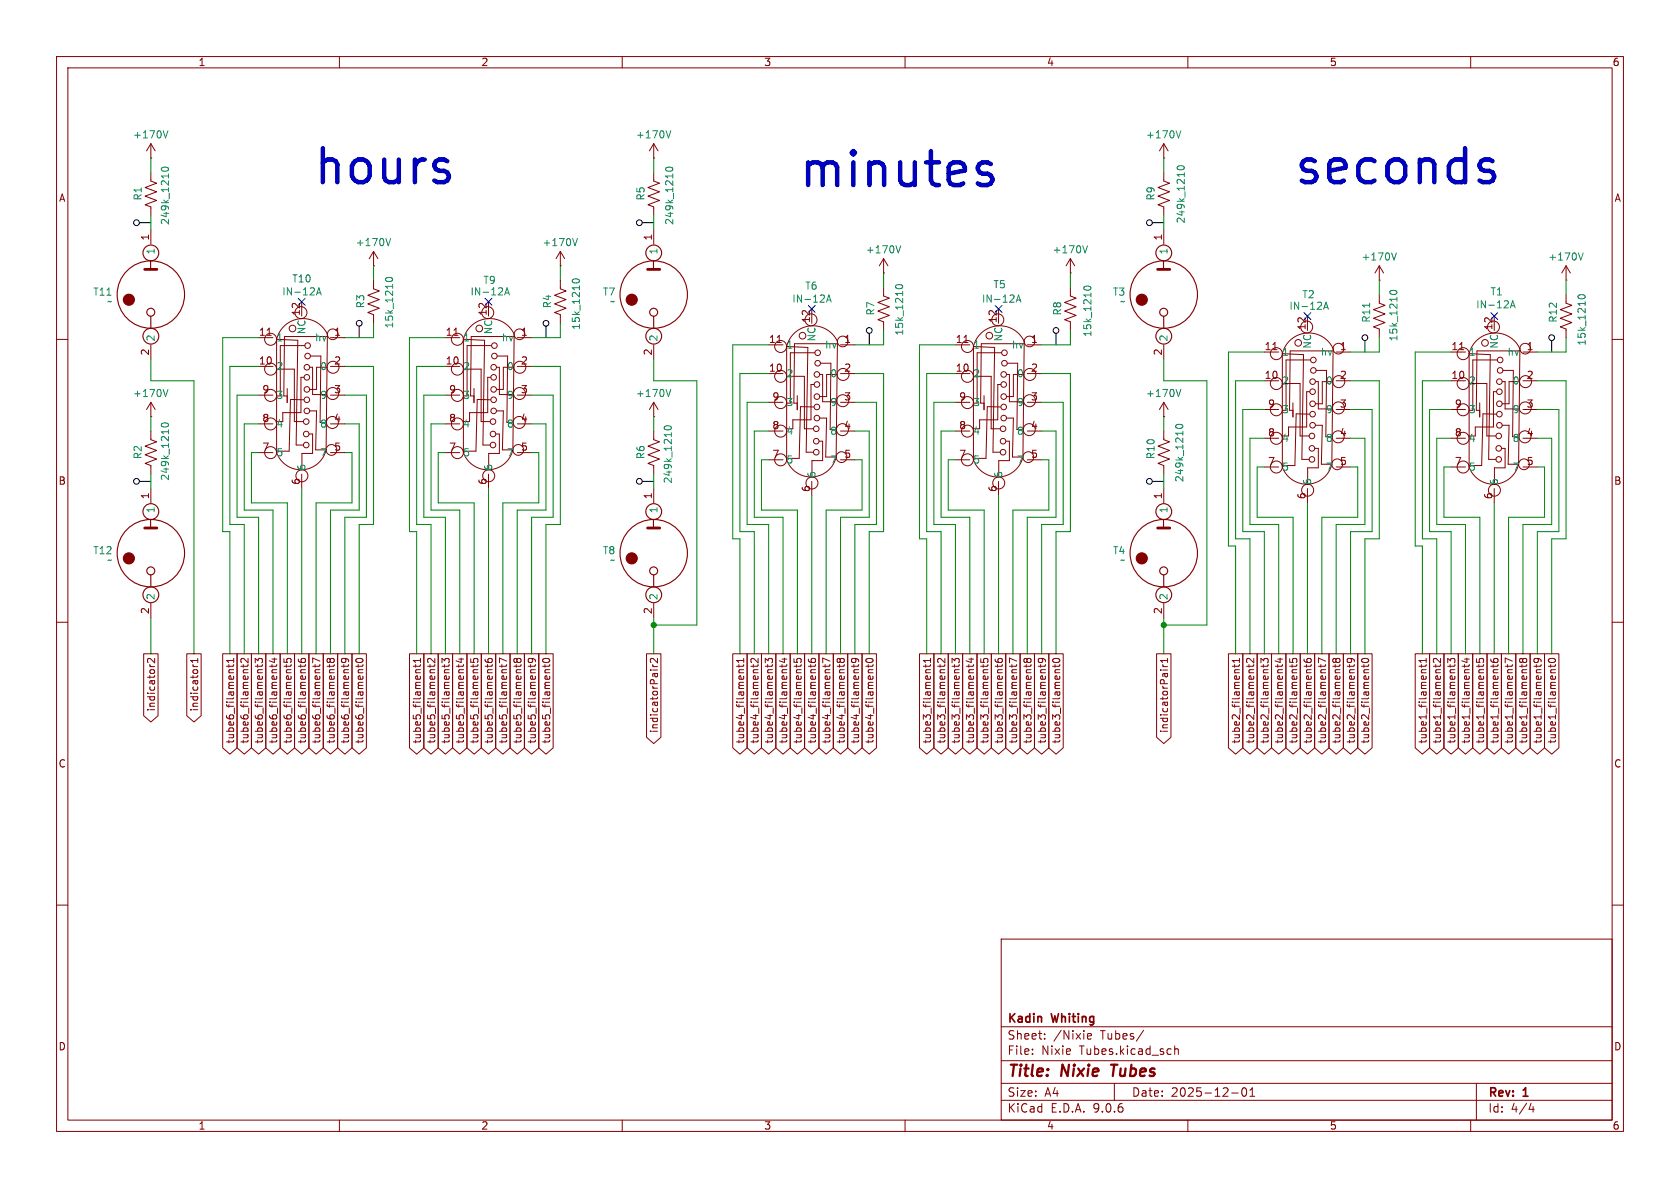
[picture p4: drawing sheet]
<svg xmlns="http://www.w3.org/2000/svg" width="297mm" height="210mm" viewBox="0 0 297 210" stroke-linecap="round" stroke-linejoin="round" font-family="sans-serif">
<defs><g id="words">
<g font-size="8.4" fill="#0000c2">
<text x="55" y="33.7">hours</text>
<text x="140.8" y="34.2">minutes</text>
<text x="228.4" y="33.7">seconds</text>
</g>
<g font-size="2.8" fill="#840000">
<text x="178" y="190.9">Title:</text>
<text x="187.7" y="190.9">Nixie</text>
<text x="197.3" y="190.9">Tubes</text>
</g>
<g font-size="2.1" fill="#840000">
<text x="178" y="184">Sheet:</text>
<text x="178" y="181.2">Kadin</text>
<text x="186" y="181.2">Whiting</text>
<text x="186.2" y="184">/Nixie</text>
<text x="194.6" y="184">Tubes/</text>
<text x="178" y="186.7">File:</text>
<text x="184.1" y="186.7">Nixie</text>
<text x="190.9" y="186.7">Tubes.kicad_sch</text>
<text x="178" y="196.9">KiCad</text>
<text x="178" y="194.1">Size:</text>
<text x="184.7" y="194.1">A4</text>
<text x="185.7" y="196.9">E.D.A.</text>
<text x="193.3" y="196.9">9.0.6</text>
<text x="200" y="194.1">Date:</text>
<text x="207" y="194.1">2025-12-01</text>
<text x="263" y="194.3">Rev:</text>
<text x="263" y="196.9">Id:</text>
<text x="267.1" y="196.9">4/4</text>
<text x="269.4" y="194.3">1</text>
</g>
<g font-size="1.8" fill="#840000">
<text x="35" y="11.9">1</text>
<text x="85" y="11.9">2</text>
<text x="135" y="11.9">3</text>
<text x="185" y="11.9">4</text>
<text x="235" y="11.9">5</text>
<text x="285" y="11.9">6</text>
<text x="10.3" y="35.9">A</text>
<text x="285.3" y="35.9">A</text>
<text x="26.4" y="42.6" transform="rotate(-90 26.4 42.6)">1</text>
<text x="115.3" y="42.6" transform="rotate(-90 115.3 42.6)">1</text>
<text x="205.5" y="42.6" transform="rotate(-90 205.5 42.6)">1</text>
<text x="45.7" y="59.4">11</text>
<text x="53.1" y="55.9" transform="rotate(-90 53.1 55.9)">12</text>
<text x="59" y="59.4">1</text>
<text x="78.7" y="59.4">11</text>
<text x="86.1" y="55.9" transform="rotate(-90 86.1 55.9)">12</text>
<text x="92" y="59.4">1</text>
<text x="143.3" y="57.2" transform="rotate(-90 143.3 57.2)">12</text>
<text x="176.3" y="57.2" transform="rotate(-90 176.3 57.2)">12</text>
<text x="230.9" y="58.5" transform="rotate(-90 230.9 58.5)">12</text>
<text x="263.9" y="58.5" transform="rotate(-90 263.9 58.5)">12</text>
<text x="26.4" y="62.9" transform="rotate(-90 26.4 62.9)">2</text>
<text x="45.7" y="64.5">10</text>
<text x="59" y="64.5">2</text>
<text x="78.7" y="64.5">10</text>
<text x="92" y="64.5">2</text>
<text x="115.3" y="62.9" transform="rotate(-90 115.3 62.9)">2</text>
<text x="135.8" y="65.8">10</text>
<text x="135.8" y="60.7">11</text>
<text x="149.2" y="65.8">2</text>
<text x="149.2" y="60.7">1</text>
<text x="168.9" y="65.8">10</text>
<text x="168.9" y="60.7">11</text>
<text x="182.2" y="65.8">2</text>
<text x="182.2" y="60.7">1</text>
<text x="205.5" y="62.9" transform="rotate(-90 205.5 62.9)">2</text>
<text x="223.5" y="62">11</text>
<text x="236.8" y="62">1</text>
<text x="256.5" y="62">11</text>
<text x="269.8" y="62">1</text>
<text x="46.3" y="69.6">9</text>
<text x="59" y="69.6">3</text>
<text x="79.3" y="69.6">9</text>
<text x="92" y="69.6">3</text>
<text x="136.5" y="70.9">9</text>
<text x="149.2" y="70.9">3</text>
<text x="169.5" y="70.9">9</text>
<text x="182.2" y="70.9">3</text>
<text x="223.5" y="67.1">10</text>
<text x="236.8" y="67.1">2</text>
<text x="256.5" y="67.1">10</text>
<text x="269.8" y="67.1">2</text>
<text x="46.3" y="74.7">8</text>
<text x="59" y="74.7">4</text>
<text x="79.3" y="74.7">8</text>
<text x="92" y="74.7">4</text>
<text x="136.5" y="75.9">8</text>
<text x="149.2" y="75.9">4</text>
<text x="169.5" y="75.9">8</text>
<text x="182.2" y="75.9">4</text>
<text x="224.1" y="77.2">8</text>
<text x="224.1" y="72.1">9</text>
<text x="236.8" y="77.2">4</text>
<text x="236.8" y="72.1">3</text>
<text x="257.1" y="77.2">8</text>
<text x="257.1" y="72.1">9</text>
<text x="269.8" y="77.2">4</text>
<text x="269.8" y="72.1">3</text>
<text x="46.3" y="79.8">7</text>
<text x="59" y="79.8">5</text>
<text x="79.3" y="79.8">7</text>
<text x="92" y="79.8">5</text>
<text x="136.5" y="81">7</text>
<text x="149.2" y="81">5</text>
<text x="169.5" y="81">7</text>
<text x="182.2" y="81">5</text>
<text x="224.1" y="82.3">7</text>
<text x="236.8" y="82.3">5</text>
<text x="257.1" y="82.3">7</text>
<text x="269.8" y="82.3">5</text>
<text x="10.3" y="85.9">B</text>
<text x="26.4" y="88.3" transform="rotate(-90 26.4 88.3)">1</text>
<text x="53.1" y="85.8" transform="rotate(-90 53.1 85.8)">6</text>
<text x="86.1" y="85.8" transform="rotate(-90 86.1 85.8)">6</text>
<text x="115.3" y="88.3" transform="rotate(-90 115.3 88.3)">1</text>
<text x="143.3" y="87.1" transform="rotate(-90 143.3 87.1)">6</text>
<text x="176.3" y="87.1" transform="rotate(-90 176.3 87.1)">6</text>
<text x="205.5" y="88.3" transform="rotate(-90 205.5 88.3)">1</text>
<text x="230.9" y="88.3" transform="rotate(-90 230.9 88.3)">6</text>
<text x="263.9" y="88.3" transform="rotate(-90 263.9 88.3)">6</text>
<text x="285.3" y="85.9">B</text>
<text x="26.4" y="108.7" transform="rotate(-90 26.4 108.7)">2</text>
<text x="115.3" y="108.7" transform="rotate(-90 115.3 108.7)">2</text>
<text x="205.5" y="108.7" transform="rotate(-90 205.5 108.7)">2</text>
<text x="27.6" y="125.9" transform="rotate(-90 27.6 125.9)">indicator2</text>
<text x="35.2" y="125.9" transform="rotate(-90 35.2 125.9)">indicator1</text>
<text x="41.6" y="131.5" transform="rotate(-90 41.6 131.5)">tube6_filament1</text>
<text x="44.1" y="131.5" transform="rotate(-90 44.1 131.5)">tube6_filament2</text>
<text x="46.7" y="131.5" transform="rotate(-90 46.7 131.5)">tube6_filament3</text>
<text x="49.2" y="131.5" transform="rotate(-90 49.2 131.5)">tube6_filament4</text>
<text x="51.8" y="131.5" transform="rotate(-90 51.8 131.5)">tube6_filament5</text>
<text x="54.3" y="131.5" transform="rotate(-90 54.3 131.5)">tube6_filament6</text>
<text x="56.8" y="131.5" transform="rotate(-90 56.8 131.5)">tube6_filament7</text>
<text x="59.4" y="131.5" transform="rotate(-90 59.4 131.5)">tube6_filament8</text>
<text x="61.9" y="131.5" transform="rotate(-90 61.9 131.5)">tube6_filament9</text>
<text x="64.5" y="131.5" transform="rotate(-90 64.5 131.5)">tube6_filament0</text>
<text x="74.6" y="131.5" transform="rotate(-90 74.6 131.5)">tube5_filament1</text>
<text x="77.2" y="131.5" transform="rotate(-90 77.2 131.5)">tube5_filament2</text>
<text x="79.7" y="131.5" transform="rotate(-90 79.7 131.5)">tube5_filament3</text>
<text x="82.2" y="131.5" transform="rotate(-90 82.2 131.5)">tube5_filament4</text>
<text x="84.8" y="131.5" transform="rotate(-90 84.8 131.5)">tube5_filament5</text>
<text x="87.3" y="131.5" transform="rotate(-90 87.3 131.5)">tube5_filament6</text>
<text x="89.9" y="131.5" transform="rotate(-90 89.9 131.5)">tube5_filament7</text>
<text x="92.4" y="131.5" transform="rotate(-90 92.4 131.5)">tube5_filament8</text>
<text x="94.9" y="131.5" transform="rotate(-90 94.9 131.5)">tube5_filament9</text>
<text x="97.5" y="131.5" transform="rotate(-90 97.5 131.5)">tube5_filament0</text>
<text x="116.5" y="129.7" transform="rotate(-90 116.5 129.7)">indicatorPair2</text>
<text x="131.8" y="131.5" transform="rotate(-90 131.8 131.5)">tube4_filament1</text>
<text x="134.3" y="131.5" transform="rotate(-90 134.3 131.5)">tube4_filament2</text>
<text x="136.8" y="131.5" transform="rotate(-90 136.8 131.5)">tube4_filament3</text>
<text x="139.4" y="131.5" transform="rotate(-90 139.4 131.5)">tube4_filament4</text>
<text x="141.9" y="131.5" transform="rotate(-90 141.9 131.5)">tube4_filament5</text>
<text x="144.5" y="131.5" transform="rotate(-90 144.5 131.5)">tube4_filament6</text>
<text x="147" y="131.5" transform="rotate(-90 147 131.5)">tube4_filament7</text>
<text x="149.5" y="131.5" transform="rotate(-90 149.5 131.5)">tube4_filament8</text>
<text x="152.1" y="131.5" transform="rotate(-90 152.1 131.5)">tube4_filament9</text>
<text x="154.6" y="131.5" transform="rotate(-90 154.6 131.5)">tube4_filament0</text>
<text x="164.8" y="131.5" transform="rotate(-90 164.8 131.5)">tube3_filament1</text>
<text x="167.3" y="131.5" transform="rotate(-90 167.3 131.5)">tube3_filament2</text>
<text x="169.9" y="131.5" transform="rotate(-90 169.9 131.5)">tube3_filament3</text>
<text x="172.4" y="131.5" transform="rotate(-90 172.4 131.5)">tube3_filament4</text>
<text x="174.9" y="131.5" transform="rotate(-90 174.9 131.5)">tube3_filament5</text>
<text x="177.5" y="131.5" transform="rotate(-90 177.5 131.5)">tube3_filament6</text>
<text x="180" y="131.5" transform="rotate(-90 180 131.5)">tube3_filament7</text>
<text x="182.6" y="131.5" transform="rotate(-90 182.6 131.5)">tube3_filament8</text>
<text x="185.1" y="131.5" transform="rotate(-90 185.1 131.5)">tube3_filament9</text>
<text x="187.6" y="131.5" transform="rotate(-90 187.6 131.5)">tube3_filament0</text>
<text x="206.7" y="129.7" transform="rotate(-90 206.7 129.7)">indicatorPair1</text>
<text x="219.4" y="131.5" transform="rotate(-90 219.4 131.5)">tube2_filament1</text>
<text x="221.9" y="131.5" transform="rotate(-90 221.9 131.5)">tube2_filament2</text>
<text x="224.5" y="131.5" transform="rotate(-90 224.5 131.5)">tube2_filament3</text>
<text x="227" y="131.5" transform="rotate(-90 227 131.5)">tube2_filament4</text>
<text x="229.6" y="131.5" transform="rotate(-90 229.6 131.5)">tube2_filament5</text>
<text x="232.1" y="131.5" transform="rotate(-90 232.1 131.5)">tube2_filament6</text>
<text x="234.6" y="131.5" transform="rotate(-90 234.6 131.5)">tube2_filament7</text>
<text x="237.2" y="131.5" transform="rotate(-90 237.2 131.5)">tube2_filament8</text>
<text x="239.7" y="131.5" transform="rotate(-90 239.7 131.5)">tube2_filament9</text>
<text x="242.3" y="131.5" transform="rotate(-90 242.3 131.5)">tube2_filament0</text>
<text x="252.4" y="131.5" transform="rotate(-90 252.4 131.5)">tube1_filament1</text>
<text x="255" y="131.5" transform="rotate(-90 255 131.5)">tube1_filament2</text>
<text x="257.5" y="131.5" transform="rotate(-90 257.5 131.5)">tube1_filament3</text>
<text x="260" y="131.5" transform="rotate(-90 260 131.5)">tube1_filament4</text>
<text x="262.6" y="131.5" transform="rotate(-90 262.6 131.5)">tube1_filament5</text>
<text x="265.1" y="131.5" transform="rotate(-90 265.1 131.5)">tube1_filament6</text>
<text x="267.7" y="131.5" transform="rotate(-90 267.7 131.5)">tube1_filament7</text>
<text x="270.2" y="131.5" transform="rotate(-90 270.2 131.5)">tube1_filament8</text>
<text x="272.7" y="131.5" transform="rotate(-90 272.7 131.5)">tube1_filament9</text>
<text x="275.3" y="131.5" transform="rotate(-90 275.3 131.5)">tube1_filament0</text>
<text x="10.3" y="135.9">C</text>
<text x="285.3" y="135.9">C</text>
<text x="10.3" y="185.9">D</text>
<text x="285.3" y="185.9">D</text>
<text x="35" y="199.9">1</text>
<text x="85" y="199.9">2</text>
<text x="135" y="199.9">3</text>
<text x="185" y="199.9">4</text>
<text x="235" y="199.9">5</text>
<text x="285" y="199.9">6</text>
</g>
<g font-size="1.8" fill="#008484">
<text x="23.4" y="24.7">+170V</text>
<text x="112.3" y="24.7">+170V</text>
<text x="202.5" y="24.7">+170V</text>
<text x="25.2" y="35.6" transform="rotate(-90 25.2 35.6)">R1</text>
<text x="114.1" y="35.6" transform="rotate(-90 114.1 35.6)">R5</text>
<text x="204.3" y="35.6" transform="rotate(-90 204.3 35.6)">R9</text>
<text x="30.1" y="39.9" transform="rotate(-90 30.1 39.9)">249k_1210</text>
<text x="119.2" y="39.9" transform="rotate(-90 119.2 39.9)">249k_1210</text>
<text x="209.7" y="39.6" transform="rotate(-90 209.7 39.6)">249k_1210</text>
<text x="27.5" y="45.1" transform="rotate(-90 27.5 45.1)">1</text>
<text x="62.8" y="43.7">+170V</text>
<text x="95.8" y="43.7">+170V</text>
<text x="116.4" y="45.1" transform="rotate(-90 116.4 45.1)">1</text>
<text x="153" y="45">+170V</text>
<text x="186" y="45">+170V</text>
<text x="206.6" y="45.1" transform="rotate(-90 206.6 45.1)">1</text>
<text x="240.6" y="46.3">+170V</text>
<text x="273.6" y="46.3">+170V</text>
<text x="16.4" y="52.5">T11</text>
<text x="49.8" y="52.4">IN-12A</text>
<text x="51.6" y="50.1">T10</text>
<text x="83.1" y="52.4">IN-12A</text>
<text x="85.4" y="50.4">T9</text>
<text x="106.5" y="52.5">T7</text>
<text x="140" y="53.7">IN-12A</text>
<text x="142.2" y="51.4">T6</text>
<text x="173.5" y="53.7">IN-12A</text>
<text x="175.5" y="51.2">T5</text>
<text x="196.7" y="52.5">T3</text>
<text x="230.1" y="52.9">T2</text>
<text x="263.4" y="52.4">T1</text>
<text x="18.9" y="54.1">~</text>
<text x="54.2" y="59.2" transform="rotate(-90 54.2 59.2)">NC</text>
<text x="64.6" y="54.6" transform="rotate(-90 64.6 54.6)">R3</text>
<text x="69.7" y="58.2" transform="rotate(-90 69.7 58.2)">15k_1210</text>
<text x="87.2" y="59.2" transform="rotate(-90 87.2 59.2)">NC</text>
<text x="97.6" y="54.6" transform="rotate(-90 97.6 54.6)">R4</text>
<text x="102.7" y="58.4" transform="rotate(-90 102.7 58.4)">15k_1210</text>
<text x="107.8" y="54.1">~</text>
<text x="154.8" y="55.9" transform="rotate(-90 154.8 55.9)">R7</text>
<text x="159.9" y="59.4" transform="rotate(-90 159.9 59.4)">15k_1210</text>
<text x="187.8" y="55.9" transform="rotate(-90 187.8 55.9)">R8</text>
<text x="193.1" y="59.7" transform="rotate(-90 193.1 59.7)">15k_1210</text>
<text x="197.9" y="54.1">~</text>
<text x="227.8" y="55">IN-12A</text>
<text x="242.4" y="57.1" transform="rotate(-90 242.4 57.1)">R11</text>
<text x="260.9" y="54.7">IN-12A</text>
<text x="275.4" y="57.1" transform="rotate(-90 275.4 57.1)">R12</text>
<text x="27.5" y="60.5" transform="rotate(-90 27.5 60.5)">2</text>
<text x="48.8" y="65.6">2</text>
<text x="48.8" y="60.6">1</text>
<text x="55.6" y="60.6">hv</text>
<text x="56.5" y="65.6">0</text>
<text x="81.8" y="65.6">2</text>
<text x="81.8" y="60.6">1</text>
<text x="88.6" y="60.6">hv</text>
<text x="89.5" y="65.6">0</text>
<text x="116.4" y="60.5" transform="rotate(-90 116.4 60.5)">2</text>
<text x="138.9" y="61.8">1</text>
<text x="144.4" y="60.5" transform="rotate(-90 144.4 60.5)">NC</text>
<text x="145.8" y="61.8">hv</text>
<text x="172" y="61.8">1</text>
<text x="177.4" y="60.5" transform="rotate(-90 177.4 60.5)">NC</text>
<text x="178.8" y="61.8">hv</text>
<text x="206.6" y="60.5" transform="rotate(-90 206.6 60.5)">2</text>
<text x="226.6" y="63.1">1</text>
<text x="232" y="61.7" transform="rotate(-90 232 61.7)">NC</text>
<text x="233.4" y="63.1">hv</text>
<text x="247.2" y="60.4" transform="rotate(-90 247.2 60.4)">15k_1210</text>
<text x="259.6" y="63.1">1</text>
<text x="265" y="61.7" transform="rotate(-90 265 61.7)">NC</text>
<text x="266.4" y="63.1">hv</text>
<text x="280.5" y="61.2" transform="rotate(-90 280.5 61.2)">15k_1210</text>
<text x="23.4" y="70.4">+170V</text>
<text x="48.8" y="70.7">3</text>
<text x="56.5" y="70.7">9</text>
<text x="81.8" y="70.7">3</text>
<text x="89.5" y="70.7">9</text>
<text x="112.3" y="70.4">+170V</text>
<text x="138.9" y="72">3</text>
<text x="138.9" y="66.9">2</text>
<text x="146.7" y="72">9</text>
<text x="146.7" y="66.9">0</text>
<text x="172" y="72">3</text>
<text x="172" y="66.9">2</text>
<text x="179.7" y="72">9</text>
<text x="179.7" y="66.9">0</text>
<text x="202.5" y="70.4">+170V</text>
<text x="226.6" y="68.2">2</text>
<text x="234.3" y="68.2">0</text>
<text x="259.6" y="68.2">2</text>
<text x="267.3" y="68.2">0</text>
<text x="48.8" y="75.8">4</text>
<text x="56.5" y="75.8">8</text>
<text x="81.8" y="75.8">4</text>
<text x="89.5" y="75.8">8</text>
<text x="138.9" y="77.1">4</text>
<text x="146.7" y="77.1">8</text>
<text x="172" y="77.1">4</text>
<text x="179.7" y="77.1">8</text>
<text x="226.6" y="73.3">3</text>
<text x="234.3" y="73.3">9</text>
<text x="259.6" y="73.3">3</text>
<text x="267.3" y="73.3">9</text>
<text x="25.2" y="81.3" transform="rotate(-90 25.2 81.3)">R2</text>
<text x="48.8" y="80.9">5</text>
<text x="54.2" y="83.3" transform="rotate(-90 54.2 83.3)">6</text>
<text x="56.5" y="80.9">7</text>
<text x="81.8" y="80.9">5</text>
<text x="87.2" y="83.3" transform="rotate(-90 87.2 83.3)">6</text>
<text x="89.5" y="80.9">7</text>
<text x="114.1" y="81.3" transform="rotate(-90 114.1 81.3)">R6</text>
<text x="138.9" y="82.1">5</text>
<text x="146.7" y="82.1">7</text>
<text x="172" y="82.1">5</text>
<text x="179.7" y="82.1">7</text>
<text x="204.3" y="81.3" transform="rotate(-90 204.3 81.3)">R10</text>
<text x="226.6" y="83.4">5</text>
<text x="226.6" y="78.3">4</text>
<text x="234.3" y="83.4">7</text>
<text x="234.3" y="78.3">8</text>
<text x="259.6" y="83.4">5</text>
<text x="259.6" y="78.3">4</text>
<text x="267.3" y="83.4">7</text>
<text x="267.3" y="78.3">8</text>
<text x="30.1" y="85.1" transform="rotate(-90 30.1 85.1)">249k_1210</text>
<text x="119" y="85.6" transform="rotate(-90 119 85.6)">249k_1210</text>
<text x="144.4" y="84.6" transform="rotate(-90 144.4 84.6)">6</text>
<text x="177.4" y="84.6" transform="rotate(-90 177.4 84.6)">6</text>
<text x="209.4" y="85.3" transform="rotate(-90 209.4 85.3)">249k_1210</text>
<text x="232" y="85.9" transform="rotate(-90 232 85.9)">6</text>
<text x="265" y="85.9" transform="rotate(-90 265 85.9)">6</text>
<text x="27.5" y="90.8" transform="rotate(-90 27.5 90.8)">1</text>
<text x="116.4" y="90.8" transform="rotate(-90 116.4 90.8)">1</text>
<text x="206.6" y="90.8" transform="rotate(-90 206.6 90.8)">1</text>
<text x="16.4" y="98.2">T12</text>
<text x="18.9" y="99.9">~</text>
<text x="106.5" y="98.2">T8</text>
<text x="107.8" y="99.9">~</text>
<text x="196.7" y="98.2">T4</text>
<text x="197.9" y="99.9">~</text>
<text x="27.5" y="106.2" transform="rotate(-90 27.5 106.2)">2</text>
<text x="116.4" y="106.2" transform="rotate(-90 116.4 106.2)">2</text>
<text x="206.6" y="106.2" transform="rotate(-90 206.6 106.2)">2</text>
</g>
</g></defs>
<g fill="none" stroke="#840000" stroke-width=".18">
<path d="M10 10h277v190h-277zM12 12h273v186h-273zM60 10v2M110 10v2M160 10v2M210 10v2M260 10v2M26.7 30.5v1.5l1 .4-2 .7 2 .8-2 .8 2 .7-2 .8 1 .4v1.5M26.7 27.9h.1M26.7 25.4v2.5M26.7 25.4l-.8 1.3M26.7 25.4l.7 1.3"/>
<path d="M115.6 27.9h.1M115.6 30.5v1.5l1 .4-2 .7 2 .8-2 .8 2 .7-2 .8 1 .4v1.5M115.6 25.4v2.5M115.6 25.4l-.8 1.3M115.6 25.4l.7 1.3M205.7 30.5v1.5l1.1 .4-2.1 .7 2.1 .8-2.1 .8 2.1 .7-2.1 .8 1 .4v1.5M205.7 27.9h.1M205.7 25.4v2.5M205.7 25.4l-.7 1.3M205.7 25.4l.8 1.3M26.7 40.6v2.6M45.7 59.7h2.6"/>
<path d="M47.2 59.3h.8M48.9 60v20a4.6 4.6 0 0 0 4.6 3 4.6 4.6 0 0 0 4.2-3.5M48.9 60l3.7 .2-.2 18.5h1.2M48.9 60a4.8 4.8 0 0 1 4.2-3.7 4.8 4.8 0 0 1 4.8 2.8l-.2 20.4M53.3 53.3v2.6M57.9 59.5h-7.6l-.1 10.5h.6M58.4 59.7h2.6M66 49.5v1.6l1.1 .3-2.1 .8 2.1 .8-2.1 .7 2.1 .8-2.1 .7 1 .4v1.6M66 47h.1M66 44.5v2.5M66 44.5l-.7 1.2M66 44.5l.8 1.2"/>
<path d="M78.7 59.7h2.6M80.3 59.3h.7M81.9 60v20a4.6 4.6 0 0 0 4.6 3 4.6 4.6 0 0 0 4.2-3.5M81.9 60l3.8 .2-.3 18.5h1.3M81.9 60a4.8 4.8 0 0 1 4.2-3.7 4.8 4.8 0 0 1 4.8 2.8l-.2 20.4M86.4 53.3v2.6M90.9 59.5h-7.6l-.1 10.5h.6M91.4 59.7h2.6M99.1 49.5v1.6l1 .3-2.1 .8 2.1 .8-2.1 .7 2.1 .8-2.1 .7 1.1 .4v1.6M99.1 47h.1M99.1 44.5v2.5M99.1 44.5l-.8 1.2"/>
<path d="M99.1 44.5l.7 1.2M115.6 40.6v2.6M143.5 54.6v2.6M156.2 48.3h.1M156.2 50.8v1.5l1 .4-2 .8 2 .7-2 .8 2 .8-2 .7 1 .4v1.5M156.2 45.7l-.8 1.3M156.2 45.7l.8 1.3M156.2 45.7v2.6M176.5 54.6v2.6M189.2 50.8v1.5l1 .4-2 .8 2 .7-2 .8 2 .8-2 .7 1 .4v1.5M189.2 48.3h.1M189.2 45.7v2.6"/>
<path d="M189.2 45.7l-.7 1.3M189.2 45.7l.8 1.3M205.7 40.6v2.6M231.1 55.9v2.5M243.8 52.1v1.5l1.1 .4-2.1 .7 2.1 .8-2.1 .8 2.1 .7-2.1 .8 1 .4v1.5M243.8 49.5h.1M243.8 47v2.5M243.8 47l-.7 1.3M243.8 47l.8 1.3M264.2 55.9v2.5M276.9 52.1v1.5l1 .4-2.1 .7 2.1 .8-2.1 .8 2.1 .7-2.1 .8 1.1 .4v1.5M276.9 49.5h.1"/>
<path d="M276.9 47v2.5M276.9 47l-.8 1.3M276.9 47l.7 1.3M10 60h2M26.7 73.7h.1M26.7 76.2v1.5l1 .4-2 .8 2 .7-2 .8 2 .8-2 .7 1 .4v1.5M26.7 61v2.5M26.7 71.1v2.6M26.7 71.1l-.8 1.3M26.7 71.1l.7 1.3M45.7 74.9h2.6M45.7 69.9h2.6"/>
<path d="M45.7 64.8h2.6M48.9 65.3h3.1v9.2h1.6M50.8 68.7v2.5M53.7 70.7l-2.4-.1-.2 9.2h-2.2M53.8 66.7h-.6v6.2h-3.2v1.6M53.9 61.1h-4.3v8.9M54.6 76.7h.7v3.5h-1.9v2.8M54.7 64.9h.6v4.8h2.5M54.7 72.6h1.3l-.2 6.9h1.9M54.9 62.9h1.8l-.1 11.8M56 64.9v3.9h-1.3M58.4 74.9h2.6"/>
<path d="M58.4 69.9h2.6M58.4 64.8h2.6M78.7 74.9h2.6M78.7 69.9h2.6M78.7 64.8h2.6M81.9 65.3h3.2v9.2h1.6M83.8 68.7v2.5M86.7 70.7l-2.3-.1-.3 9.2h-2.2M86.8 66.7h-.6v6.2h-3.2v1.6M86.9 61.1h-4.3v8.9M87.6 76.7h.7v3.5h-1.9v2.8M87.8 72.6h1.2l-.2 6.9h1.9"/>
<path d="M87.8 64.9h.5v4.8h2.5M87.9 62.9h1.8l-.1 11.8M89 64.9v3.9h-1.2M91.4 74.9h2.6M91.4 69.9h2.6M91.4 64.8h2.6M115.6 73.7h.1M115.6 76.2v1.5l1 .4-2 .8 2 .7-2 .8 2 .8-2 .7 1 .4v1.5M115.6 61v2.5M115.6 71.1v2.6M115.6 71.1l-.8 1.3M115.6 71.1l.7 1.3"/>
<path d="M135.9 76.2h2.5M135.9 71.1h2.5M135.9 66h2.5M135.9 61h2.5M137.4 60.5h.7M139.1 61.2v20.1a4.6 4.6 0 0 0 4.5 3 4.6 4.6 0 0 0 4.2-3.5M139.1 61.2l3.7 .2-.3 18.5h1.3M139.1 66.5h3.1v9.3h1.6M139.1 61.2a4.8 4.8 0 0 1 4.1-3.6 4.8 4.8 0 0 1 4.8 2.8l-.2 20.4M140.9 69.9v2.5M143.8 71.9h-2.3l-.2 9.1h-2.2M143.9 68h-.5v6.2h-3.2v1.6"/>
<path d="M144.1 62.4h-4.4v8.9M144.8 78h.6v3.4h-1.9v2.9M144.9 73.9h1.2l-.1 6.9h1.8M144.9 66.2h.5v4.8h2.5M145 64.2h1.9l-.1 11.7M146.1 66.2v3.9h-1.2M148 60.8h-7.5l-.2 10.5h.6M148.6 76.2h2.5M148.6 71.1h2.5M148.6 66h2.5M148.6 61h2.5M168.9 76.2h2.5"/>
<path d="M168.9 71.1h2.5M168.9 66h2.5M168.9 61h2.5M170.4 60.5h.7M172.1 61.2v20.1a4.6 4.6 0 0 0 4.5 3 4.6 4.6 0 0 0 4.2-3.5M172.1 61.2l3.7 .2-.3 18.5h1.3M172.1 66.5h3.1v9.3h1.6M172.1 61.2a4.8 4.8 0 0 1 4.2-3.6 4.8 4.8 0 0 1 4.8 2.8l-.3 20.4M174 69.9v2.5M176.9 71.9h-2.4l-.2 9.1h-2.2M176.9 68h-.5v6.2h-3.2v1.6M177.1 62.4h-4.4v8.9"/>
<path d="M177.8 78h.7v3.4h-1.9v2.9M177.9 66.2h.6v4.8h2.4M177.9 73.9h1.3l-.2 6.9h1.8M178.1 64.2h1.8l-.1 11.7M179.2 66.2v3.9h-1.3M181.1 60.8h-7.6l-.1 10.5h.6M181.6 76.2h2.5M181.6 71.1h2.5M181.6 66h2.5M181.6 61h2.5M205.7 76.2v1.5l1.1 .4-2.1 .8 2.1 .7-2.1 .8 2.1 .8-2.1 .7 1 .4v1.5M205.7 73.7h.1"/>
<path d="M205.7 61v2.5M205.7 71.1v2.6M205.7 71.1l-.7 1.3M205.7 71.1l.8 1.3M223.5 77.5h2.6M223.5 72.4h2.6M223.5 67.3h2.6M223.5 62.2h2.6M225 61.8h.8M226.7 62.5v20.1a4.6 4.6 0 0 0 4.6 3 4.6 4.6 0 0 0 4.2-3.5M226.7 62.5l3.7 .2-.2 18.5h1.2M226.7 67.8h3.1v9.3h1.6"/>
<path d="M226.7 62.5a4.8 4.8 0 0 1 4.2-3.6 4.8 4.8 0 0 1 4.8 2.7l-.2 20.5M228.6 71.2v2.5M231.5 73.2h-2.4l-.2 9.1h-2.2M231.6 69.2h-.6v6.3h-3.2v1.6M231.7 63.6h-4.3v8.9M232.4 79.3h.7v3.4h-1.9v2.9M232.5 75.2h1.3l-.2 6.9h1.9M232.5 67.5h.6v4.8h2.5M232.7 65.5h1.8l-.1 11.7M233.8 67.5v3.9h-1.3M235.7 62h-7.6l-.1 10.5h.6M236.2 77.5h2.6"/>
<path d="M236.2 72.4h2.6M236.2 67.3h2.6M236.2 62.2h2.6M256.5 77.5h2.6M256.5 72.4h2.6M256.5 67.3h2.6M256.5 62.2h2.6M258.1 61.8h.7M259.7 67.8h3.2v9.3h1.6M261.6 71.2v2.5M264.5 73.2h-2.3l-.3 9.1h-2.2M264.6 69.2h-.6v6.3h-3.2v1.6"/>
<path d="M264.7 63.6h-4.3v8.9M265.4 79.3h.7v3.4h-1.9v2.9M265.6 67.5h.5v4.8h2.5M265.6 75.2h1.2l-.2 6.9h1.9M265.7 65.5h1.8l-.1 11.7M266.8 67.5v3.9h-1.2M268.7 61.6a4.8 4.8 0 0 0-4.8-2.7 4.8 4.8 0 0 0-4.2 3.6M268.7 62h-7.6l-.1 10.5h.6M268.7 61.6l-.2 20.5M269.2 77.5h2.6M269.2 72.4h2.6M269.2 67.3h2.6"/>
<path d="M269.2 62.2h2.6M285 60h2M26.7 86.4v2.5M45.7 80h2.6M53.3 83.8v2.6M58.4 80h2.6M78.7 80h2.6M86.4 83.8v2.6M91.4 80h2.6M115.6 86.4v2.5M135.9 81.3h2.5M143.5 85.1v2.5"/>
<path d="M148.6 81.3h2.5M168.9 81.3h2.5M176.5 85.1v2.5M181.6 81.3h2.5M205.7 86.4v2.5M223.5 82.6h2.6M231.1 86.4v2.5M236.2 82.6h2.6M256.5 82.6h2.6M264.2 86.4v2.5M264.5 81.2h-1.3l.3-18.5-3.8-.2v20.1a4.6 4.6 0 0 0 4.6 3 4.6 4.6 0 0 0 4.2-3.5M269.2 82.6h2.6"/>
<path d="M10 110h2M25.4 115.6h2.5v10.9l-1.2 1.1-1.3-1.1zM26.5 117.5l.1 .2M26.7 106.7v2.5M27.3 116.4v.8l-.9-.8-.3 .2 .1 .5M33 115.6h2.6v10.9l-1.3 1.1-1.3-1.1zM34.1 117.8h.9M34.1 117.5l.3 .3M35 116.8h-1.3l.4 .3M35 116.4v.7M39.4 115.6h2.5v16.6l-1.3 1.1-1.2-1.1zM40.5 117.5v.5"/>
<path d="M41.3 118.4h-.7l-.1 .3M41.3 117.5l-.2 .3h-1.1M41.3 116.8h-1.3l.4 .3M41.3 116.4v.7M41.9 115.6h2.6v16.6l-1.3 1.1-1.3-1.1zM43 117.5v.5M43.9 118.4h-.8M43.9 117.5l-.2 .3h-1.1M43.9 116.4v.8l-1-.8-.3 .2 .1 .5M44.4 115.6h2.6v16.6l-1.3 1.1-1.3-1.1zM45.1 117.2v-.8l.5 .4 .1-.4h.6l.1 .2-.1 .6M45.5 117.5v.5"/>
<path d="M46.4 118.4h-.8M46.4 117.5l-.2 .3h-1.1M47 115.6h2.5v16.6l-1.2 1.1-1.3-1.1zM48.1 116.5h.8M48.1 117.5v.5M48.5 116.3v.8l-.9-.3M48.9 118.4h-.8M48.9 117.5l-.2 .3h-1M49.5 115.6h2.6v16.6l-1.3 1.1-1.3-1.1zM50.2 116.4v.7h.6l-.1-.2v-.4l.2-.1h.4l.2 .2-.2 .5M50.6 117.5v.5M51.5 118.4h-.8"/>
<path d="M51.5 117.5l-.2 .3h-1.1M52.1 115.6h2.5v16.6l-1.3 1.1-1.2-1.1zM52.7 116.5l.1 .4a.86 .86 0 0 0 1.2 0l-.1-.5h-.4l-.3 .2v.3l.3 .2M53.2 117.5v.5M54 118.4h-.8M54 117.5l-.2 .3h-1.1M54.6 115.6h2.6v16.6l-1.3 1.1-1.3-1.1zM55.7 117.5v.5M56.6 118.4h-.8M56.6 117.5l-.2 .3h-1.1M56.6 116.9l-1.3-.6v.9M57.1 115.6h2.6v16.6l-1.3 1.1-1.3-1.1z"/>
<path d="M58.2 117.5v.5M58.4 116.6l-.3-.2-.3 .2 .1 .4 .2 .1 .3-.2M58.4 116.6l.2-.2h.2l.3 .2-.1 .4-.2 .1h-.3l-.1-.2M58.4 116.6v.3M59.1 118.4h-.8M59.1 117.5l-.2 .3h-1.1M59.7 115.6h2.5v16.6l-1.2 1.1-1.3-1.1zM60.8 117.5v.5M60.9 116.4l.2 .2v.3l-.2 .2-.5-.1v-.4l.1-.2a.84 .84 0 0 1 1.1 .4v.2M61.6 118.4h-.8M61.6 117.5l-.2 .3h-1M62.2 115.6h2.6v16.6l-1.3 1.1-1.3-1.1z"/>
<path d="M63 116.6a.75 .75 0 0 1 1.2 .2 .72 .72 0 0 1-1.3-.1zM63.3 117.5v.5M64.2 118.4h-.8M64.2 117.5l-.2 .3h-1.1M72.4 115.6h2.5v16.6l-1.2 1.1-1.3-1.1zM73.5 117.5v.5M74.3 118.4h-.6l-.2 .3M74.3 117.5l-.2 .3h-1M74.3 116.8h-1.2l.3 .3M74.3 116.4v.7M74.9 115.6h2.6v16.6l-1.3 1.1-1.3-1.1zM76 117.5v.5"/>
<path d="M76.9 118.4h-.8M76.9 117.5l-.2 .3h-1.1M76.9 116.4v.8l-.9-.8-.4 .2 .1 .5M77.5 115.6h2.5v16.6l-1.3 1.1-1.2-1.1zM78.1 117.2v-.8l.5 .4 .1-.4h.6l.1 .2-.1 .6M78.6 117.5v.5M79.4 118.4h-.8M79.4 117.5l-.2 .3h-1.1M80 115.6h2.6v16.6l-1.3 1.1-1.3-1.1zM81.1 116.5h.9M81.1 117.5v.5M81.5 116.3v.8l-.9-.3"/>
<path d="M82 117.5l-.2 .3h-1.1M82 118.4h-.8M82.5 115.6h2.6v16.6l-1.3 1.1-1.3-1.1zM83.2 116.4v.7h.6l-.1-.2 .1-.4 .1-.1h.5l.1 .2-.1 .5M83.6 117.5v.5M84.5 118.4h-.8M84.5 117.5l-.2 .3h-1.1M85.1 115.6h2.5v16.6l-1.2 1.1-1.3-1.1zM85.8 116.5v.4a.86 .86 0 0 0 1.2 0l-.1-.5h-.4l-.3 .2 .1 .4 .2 .1M86.2 117.5v.5M87 118.4h-.8M87 117.5l-.2 .3h-1"/>
<path d="M87.6 115.6h2.6v16.6l-1.3 1.1-1.3-1.1zM88.7 117.5v.5M89.6 118.4h-.8M89.6 117.5l-.2 .3h-1.1M89.6 116.9l-1.3-.6v.9M90.2 115.6h2.5v16.6l-1.3 1.1-1.2-1.1zM91.3 117.5v.5M91.4 116.6l-.3-.2-.3 .2 .1 .4 .2 .1 .3-.2M91.4 116.6l.2-.2h.4l.1 .2-.1 .4-.1 .1h-.4l-.1-.2M91.4 116.6v.3M92.1 118.4h-.8M92.1 117.5l-.2 .3h-1.1"/>
<path d="M92.7 115.6h2.6v16.6l-1.3 1.1-1.3-1.1zM93.8 117.5v.5M93.9 116.4l.3 .2-.1 .4-.2 .1-.5-.1v-.4l.1-.2a.84 .84 0 0 1 1.2 .4v.2M94.7 118.4h-.8M94.7 117.5l-.2 .3h-1.1M95.2 115.6h2.6v16.6l-1.3 1.1-1.3-1.1zM96 116.6a.75 .75 0 0 1 1.2 .2 .72 .72 0 0 1-1.3-.1zM96.3 117.5v.5M97.2 118.4h-.8M97.2 117.5l-.2 .3h-1.1M114.3 115.6h2.5v14.7l-1.2 1.1-1.3-1.1zM115.4 117.8h.8"/>
<path d="M115.4 117.5l.2 .3M115.6 106.7v2.5M116.2 116.4v.8l-.9-.8-.3 .2 .1 .5M129.5 115.6h2.6v16.6l-1.3 1.1-1.3-1.1zM130.6 117.5v.5M131.5 118.4h-.7l-.2 .3M131.5 117.5l-.2 .3h-1.1M131.5 116.8h-1.3l.4 .3M131.5 116.4v.7M132.1 115.6h2.5v16.6l-1.3 1.1-1.2-1.1zM133.2 117.5v.5M134 118.4h-.8"/>
<path d="M134 117.5l-.2 .3h-1M134 116.4v.8l-.9-.8-.3 .2 .1 .5M134.6 115.6h2.6v16.6l-1.3 1.1-1.3-1.1zM135.3 117.2v-.8l.5 .4 .1-.4h.5l.2 .2-.2 .6M135.7 117.5v.5M136.6 118.4h-.8M136.6 117.5l-.2 .3h-1.1M137.2 115.6h2.5v16.6l-1.3 1.1-1.2-1.1zM138.3 116.5h.8M138.3 117.5v.5M138.7 116.3v.8l-.9-.3M139.1 117.5l-.2 .3h-1.1"/>
<path d="M139.1 118.4h-.8M139.7 115.6h2.5v16.6l-1.2 1.1-1.3-1.1zM140.4 116.4v.7h.6l-.1-.2v-.4l.2-.1h.4l.1 .2-.1 .5M140.8 117.5v.5M141.6 118.4h-.7M141.6 117.5l-.1 .3h-1.1M142.2 115.6h2.6v16.6l-1.3 1.1-1.3-1.1zM142.9 116.5l.1 .4a.86 .86 0 0 0 1.2 0l-.1-.5h-.5l-.2 .2 .1 .4 .1 .1M143.3 117.5v.5M144.2 118.4h-.8M144.2 117.5l-.2 .3h-1.1M144.8 115.6h2.5v16.6l-1.3 1.1-1.2-1.1z"/>
<path d="M145.9 117.5v.5M146.7 116.9l-1.2-.6v.9M146.7 118.4h-.8M146.7 117.5l-.2 .3h-1M147.3 115.6h2.6v16.6l-1.3 1.1-1.3-1.1zM148.4 117.5v.5M148.5 116.6l-.2-.2-.3 .2 .1 .4 .1 .1 .3-.2M148.5 116.6l.3-.2h.3l.2 .2-.1 .4-.2 .1h-.3l-.2-.2M148.5 116.6v.3M149.3 118.4h-.8M149.3 117.5l-.2 .3h-1.1M149.9 115.6h2.5v16.6l-1.3 1.1-1.2-1.1z"/>
<path d="M151 117.5v.5M151.1 116.4l.2 .2v.4l-.2 .1-.5-.1-.1-.4 .2-.2a.84 .84 0 0 1 1.1 .4v.2M151.8 118.4h-.8M151.8 117.5l-.2 .3h-1.1M152.4 115.6h2.5v16.6l-1.2 1.1-1.3-1.1zM153.1 116.6a.75 .75 0 0 1 1.2 .2 .72 .72 0 0 1-1.2-.1zM153.5 117.5v.5M154.3 118.4h-.7M154.3 117.5l-.1 .3h-1.1M162.6 115.6h2.5v16.6l-1.3 1.1-1.2-1.1zM163.7 117.5v.5M164.5 118.4h-.7l-.1 .3"/>
<path d="M164.5 117.5l-.2 .3h-1.1M164.5 116.8h-1.3l.4 .3M164.5 116.4v.7M165.1 115.6h2.5v16.6l-1.2 1.1-1.3-1.1zM166.2 117.5v.5M167 118.4h-.7M167 117.5l-.1 .3h-1.1M167 116.4v.8l-.9-.8-.3 .2 .1 .5M167.6 115.6h2.6v16.6l-1.3 1.1-1.3-1.1zM168.3 117.2v-.8l.5 .4 .1-.4h.6l.1 .2-.1 .6M168.7 117.5v.5M169.6 118.4h-.8"/>
<path d="M169.6 117.5l-.2 .3h-1.1M170.2 115.6h2.5v16.6l-1.3 1.1-1.2-1.1zM171.3 116.5h.8M171.3 117.5v.5M171.7 116.3v.8l-.9-.3M172.1 117.5l-.2 .3h-1M172.1 118.4h-.8M172.7 115.6h2.6v16.6l-1.3 1.1-1.3-1.1zM173.4 116.4v.7h.6l-.1-.2v-.4l.2-.1h.4l.2 .2-.2 .5M173.8 117.5v.5M174.7 118.4h-.8M174.7 117.5l-.2 .3h-1.1"/>
<path d="M175.3 115.6h2.5v16.6l-1.3 1.1-1.2-1.1zM175.9 116.5l.1 .4a.86 .86 0 0 0 1.2 0l-.1-.5h-.4l-.3 .2 .1 .4 .2 .1M176.4 117.5v.5M177.2 118.4h-.8M177.2 117.5l-.2 .3h-1.1M177.8 115.6h2.5v16.6l-1.2 1.1-1.3-1.1zM178.9 117.5v.5M179.7 116.9l-1.2-.6v.9M179.7 118.4h-.7M179.7 117.5l-.1 .3h-1.1M180.3 115.6h2.6v16.6l-1.3 1.1-1.3-1.1zM181.4 117.5v.5"/>
<path d="M181.6 116.6l-.3-.2-.3 .2v.3l.3 .2 .3-.2M181.6 116.6l.2-.2h.2l.3 .2-.1 .4-.2 .1h-.3l-.1-.2M181.6 116.6v.3M182.3 118.4h-.8M182.3 117.5l-.2 .3h-1.1M182.9 115.6h2.5v16.6l-1.3 1.1-1.2-1.1zM184 117.5v.5M184.1 116.4l.2 .2v.4l-.2 .1-.5-.1v-.4l.1-.2a.84 .84 0 0 1 1.1 .4v.2M184.8 118.4h-.8M184.8 117.5l-.2 .3h-1M185.4 115.6h2.6v16.6l-1.3 1.1-1.3-1.1zM186.2 116.6a.75 .75 0 0 1 1.2 .2 .72 .72 0 0 1-1.3-.1z"/>
<path d="M186.5 117.5v.5M187.4 118.4h-.8M187.4 117.5l-.2 .3h-1.1M204.5 115.6h2.5v14.7l-1.3 1.1-1.2-1.1zM205.1 118.4h.2M205.6 118.4h.8M205.6 117.8h.8M205.6 117.5l.2 .3M205.7 106.7v2.5M206.4 116.8h-1.3l.4 .3M206.4 116.4v.7M217.2 115.6h2.5v16.6l-1.3 1.1-1.2-1.1z"/>
<path d="M218.3 117.5v.5M219.1 118.4h-.7l-.1 .3M219.1 117.5l-.2 .3h-1.1M219.1 116.8h-1.3l.4 .3M219.1 116.4v.7M219.7 115.6h2.6v16.6l-1.3 1.1-1.3-1.1zM220.8 117.5v.5M221.7 118.4h-.8M221.7 117.5l-.2 .3h-1.1M221.7 116.4v.8l-1-.8-.3 .2 .1 .5M222.2 115.6h2.6v16.6l-1.3 1.1-1.3-1.1zM222.9 117.2v-.8l.5 .4 .1-.4h.6l.1 .2-.1 .6"/>
<path d="M223.3 117.5v.5M224.2 118.4h-.8M224.2 117.5l-.2 .3h-1.1M224.8 115.6h2.5v16.6l-1.2 1.1-1.3-1.1zM225.9 117.5v.5M225.9 116.5h.8M226.3 116.3v.8l-.9-.3M226.7 118.4h-.8M226.7 117.5l-.2 .3h-1M227.3 115.6h2.6v16.6l-1.3 1.1-1.3-1.1zM228 116.4v.7h.6l-.1-.2v-.4l.2-.1h.4l.2 .2-.2 .5M228.4 117.5v.5"/>
<path d="M229.3 118.4h-.8M229.3 117.5l-.2 .3h-1.1M229.9 115.6h2.5v16.6l-1.3 1.1-1.2-1.1zM230.5 116.5l.1 .4a.86 .86 0 0 0 1.2 0l-.1-.5h-.4l-.3 .2 .1 .4 .2 .1M231 117.5v.5M231.8 118.4h-.8M231.8 117.5l-.2 .3h-1.1M232.4 115.6h2.6v16.6l-1.3 1.1-1.3-1.1zM233.5 117.5v.5M234.4 118.4h-.8M234.4 117.5l-.2 .3h-1.1M234.4 116.9l-1.3-.6v.9"/>
<path d="M234.9 115.6h2.6v16.6l-1.3 1.1-1.3-1.1zM236 117.5v.5M236.2 116.6l-.3-.2-.3 .2v.3l.3 .2 .3-.2M236.2 116.6l.2-.2h.2l.3 .2-.1 .4-.2 .1h-.3l-.1-.2M236.2 116.6v.3M236.9 118.4h-.8M236.9 117.5l-.2 .3h-1.1M237.5 115.6h2.5v16.6l-1.2 1.1-1.3-1.1zM238.6 117.5v.5M238.7 116.4l.2 .2v.4l-.2 .1-.5-.1v-.4l.1-.2a.84 .84 0 0 1 1.1 .4v.2M239.4 118.4h-.8M239.4 117.5l-.2 .3h-1"/>
<path d="M240 115.6h2.6v16.6l-1.3 1.1-1.3-1.1zM240.8 116.6a.75 .75 0 0 1 1.2 .2 .72 .72 0 0 1-1.3-.1zM241.1 117.5v.5M242 118.4h-.8M242 117.5l-.2 .3h-1.1M250.2 115.6h2.5v16.6l-1.2 1.1-1.3-1.1zM251.3 117.5v.5M252.1 118.4h-.6l-.2 .3M252.1 117.5l-.2 .3h-1M252.1 116.4v.7M252.1 116.8h-1.2l.3 .3M252.7 115.6h2.6v16.6l-1.3 1.1-1.3-1.1z"/>
<path d="M253.8 117.5v.5M254.7 118.4h-.8M254.7 117.5l-.2 .3h-1.1M254.7 116.4v.8l-.9-.8-.4 .2 .1 .5M255.3 115.6h2.5v16.6l-1.3 1.1-1.2-1.1zM255.9 117.2v-.8l.5 .4 .1-.4h.6l.1 .2-.1 .6M256.4 117.5v.5M257.2 118.4h-.8M257.2 117.5l-.2 .3h-1.1M257.8 115.6h2.6v16.6l-1.3 1.1-1.3-1.1zM258.9 116.5h.9M258.9 117.5v.5"/>
<path d="M259.3 116.3v.8l-.9-.3M259.8 118.4h-.8M259.8 117.5l-.2 .3h-1.1M260.3 115.6h2.6v16.6l-1.3 1.1-1.3-1.1zM261 116.4v.7h.6l-.1-.2 .1-.4 .1-.1h.5l.1 .2-.1 .5M261.4 117.5v.5M262.3 118.4h-.8M262.3 117.5l-.2 .3h-1.1M262.9 115.6h2.5v16.6l-1.2 1.1-1.3-1.1zM263.6 116.5v.4a.86 .86 0 0 0 1.2 0l-.1-.5h-.4l-.3 .2 .1 .4 .2 .1M264 117.5v.5M264.8 118.4h-.8"/>
<path d="M264.8 117.5l-.2 .3h-1M265.4 115.6h2.6v16.6l-1.3 1.1-1.3-1.1zM266.5 117.5v.5M267.4 118.4h-.8M267.4 117.5l-.2 .3h-1.1M267.4 116.9l-1.3-.6v.9M268 115.6h2.5v16.6l-1.3 1.1-1.2-1.1zM269.1 117.5v.5M269.2 116.6l-.3-.2-.3 .2v.3l.3 .2 .3-.2M269.2 116.6l.2-.2h.3l.2 .2-.1 .4-.1 .1h-.4l-.1-.2M269.2 116.6v.3M269.9 118.4h-.8"/>
<path d="M269.9 117.5l-.2 .3h-1.1M270.5 115.6h2.6v16.6l-1.3 1.1-1.3-1.1zM271.6 117.5v.5M271.7 116.4l.3 .2-.1 .4-.2 .1-.5-.1v-.4l.1-.2a.84 .84 0 0 1 1.2 .4v.2M272.5 118.4h-.8M272.5 117.5l-.2 .3h-1.1M273 115.6h2.6v16.6l-1.3 1.1-1.3-1.1zM273.8 116.6a.75 .75 0 0 1 1.2 .2 .72 .72 0 0 1-1.3-.1zM274.1 117.5v.5M275 118.4h-.8M275 117.5l-.2 .3h-1.1M285 110h2"/>
<path d="M10 160h2M177 166h108v32h-108zM285 160h2M60 198v2M110 198v2M160 198v2M177 194.5h108M177 191.5h108M177 187.5h108M177 181.5h108M182.5 186.3v.1M182.5 185.5v.1"/>
<path d="M184.7 183.6v.1M184.7 182.8v.1M192.2 183.2l.8-.1-.1-.3-.4-.1-.3 .2 .1 .7h.6M197 191.5v3M202.2 182.1l-1.3 2M207.7 184.9v1.5M207.7 185.5l.2-.1 .3 .1 .1 .9M210 198v2M217.7 193.2h1.2M219.7 192.4l.2-.1a.81 .81 0 0 1 .6 .6 .81 .81 0 0 1-.3 .8l-.2 .1a.81 .81 0 0 1-.3-1.4zM221 193.8h.8M221 192.7l.4-.4v1.5"/>
<path d="M260 198v2M261 191.5v6.5M270.7 195l-.4 1.1h.9M271 195.6v1"/>
<circle cx="47.8" cy="60" r="1.06"/>
<circle cx="51.7" cy="58.1" r=".59"/>
<circle cx="53.2" cy="55.3" r="1.06"/>
<circle cx="58.8" cy="59.1" r=".95"/>
<circle cx="80.9" cy="60" r="1.06"/>
<circle cx="84.7" cy="58.1" r=".59"/>
<circle cx="86.2" cy="55.3" r="1.06"/>
<circle cx="91.8" cy="59.1" r=".95"/>
<circle cx="141.9" cy="59.3" r=".59"/>
<circle cx="143.4" cy="56.5" r="1.06"/>
<circle cx="174.9" cy="59.3" r=".59"/>
<circle cx="176.4" cy="56.5" r="1.06"/>
<circle cx="231" cy="57.8" r="1.06"/>
<circle cx="264" cy="57.8" r="1.06"/>
<circle cx="47.8" cy="69.9" r="1.06"/>
<circle cx="47.8" cy="74.9" r="1.06"/>
<circle cx="47.8" cy="65.3" r="1.06"/>
<circle cx="54.1" cy="74.5" r=".49"/>
<circle cx="54.1" cy="78.7" r=".49"/>
<circle cx="54.1" cy="76.7" r=".49"/>
<circle cx="54.2" cy="70.7" r=".49"/>
<circle cx="54.2" cy="68.8" r=".49"/>
<circle cx="54.2" cy="64.9" r=".49"/>
<circle cx="54.2" cy="72.6" r=".49"/>
<circle cx="54.3" cy="66.7" r=".49"/>
<circle cx="54.4" cy="61.1" r=".49"/>
<circle cx="54.4" cy="62.9" r=".49"/>
<circle cx="58.6" cy="79.5" r=".95"/>
<circle cx="58.8" cy="74.7" r="1.06"/>
<circle cx="58.8" cy="69.6" r="1.06"/>
<circle cx="58.9" cy="64.9" r="1.06"/>
<circle cx="80.9" cy="69.9" r="1.06"/>
<circle cx="80.9" cy="74.9" r="1.06"/>
<circle cx="80.9" cy="65.3" r="1.06"/>
<circle cx="87.2" cy="74.5" r=".49"/>
<circle cx="87.2" cy="78.7" r=".49"/>
<circle cx="87.2" cy="76.7" r=".49"/>
<circle cx="87.3" cy="70.7" r=".49"/>
<circle cx="87.3" cy="68.8" r=".49"/>
<circle cx="87.3" cy="64.9" r=".49"/>
<circle cx="87.3" cy="72.6" r=".49"/>
<circle cx="87.3" cy="66.7" r=".49"/>
<circle cx="87.4" cy="62.9" r=".49"/>
<circle cx="87.4" cy="61.1" r=".49"/>
<circle cx="91.6" cy="79.5" r=".95"/>
<circle cx="91.8" cy="74.7" r="1.06"/>
<circle cx="91.8" cy="69.6" r="1.06"/>
<circle cx="91.9" cy="64.9" r="1.06"/>
<circle cx="138" cy="61.2" r="1.06"/>
<circle cx="138" cy="71.2" r="1.06"/>
<circle cx="138" cy="76.2" r="1.06"/>
<circle cx="138" cy="66.5" r="1.06"/>
<circle cx="144.3" cy="75.8" r=".49"/>
<circle cx="144.3" cy="79.9" r=".49"/>
<circle cx="144.3" cy="78" r=".49"/>
<circle cx="144.4" cy="71.9" r=".49"/>
<circle cx="144.4" cy="73.9" r=".49"/>
<circle cx="144.4" cy="70.1" r=".49"/>
<circle cx="144.4" cy="66.2" r=".49"/>
<circle cx="144.4" cy="68" r=".49"/>
<circle cx="144.6" cy="62.4" r=".49"/>
<circle cx="144.6" cy="64.2" r=".49"/>
<circle cx="148.9" cy="75.9" r="1.06"/>
<circle cx="149" cy="60.4" r=".95"/>
<circle cx="149" cy="70.8" r="1.06"/>
<circle cx="149" cy="66.2" r="1.06"/>
<circle cx="171" cy="61.2" r="1.06"/>
<circle cx="171" cy="71.2" r="1.06"/>
<circle cx="171" cy="76.2" r="1.06"/>
<circle cx="171" cy="66.5" r="1.06"/>
<circle cx="177.3" cy="75.8" r=".49"/>
<circle cx="177.3" cy="79.9" r=".49"/>
<circle cx="177.3" cy="78" r=".49"/>
<circle cx="177.4" cy="71.9" r=".49"/>
<circle cx="177.4" cy="73.9" r=".49"/>
<circle cx="177.4" cy="70.1" r=".49"/>
<circle cx="177.4" cy="66.2" r=".49"/>
<circle cx="177.4" cy="68" r=".49"/>
<circle cx="177.6" cy="64.2" r=".49"/>
<circle cx="177.6" cy="62.4" r=".49"/>
<circle cx="182" cy="75.9" r="1.06"/>
<circle cx="182" cy="60.4" r=".95"/>
<circle cx="182" cy="70.8" r="1.06"/>
<circle cx="182.1" cy="66.2" r="1.06"/>
<circle cx="225.6" cy="62.5" r="1.06"/>
<circle cx="225.6" cy="72.4" r="1.06"/>
<circle cx="225.6" cy="77.5" r="1.06"/>
<circle cx="225.6" cy="67.8" r="1.06"/>
<circle cx="229.5" cy="60.6" r=".59"/>
<circle cx="231.9" cy="77.1" r=".49"/>
<circle cx="231.9" cy="79.3" r=".49"/>
<circle cx="232" cy="73.2" r=".49"/>
<circle cx="232" cy="75.2" r=".49"/>
<circle cx="232" cy="67.5" r=".49"/>
<circle cx="232" cy="71.4" r=".49"/>
<circle cx="232.1" cy="69.2" r=".49"/>
<circle cx="232.2" cy="63.6" r=".49"/>
<circle cx="232.2" cy="65.5" r=".49"/>
<circle cx="236.6" cy="77.2" r="1.06"/>
<circle cx="236.6" cy="61.6" r=".95"/>
<circle cx="236.6" cy="72.1" r="1.06"/>
<circle cx="236.7" cy="67.5" r="1.06"/>
<circle cx="258.7" cy="62.5" r="1.06"/>
<circle cx="258.7" cy="72.4" r="1.06"/>
<circle cx="258.7" cy="77.5" r="1.06"/>
<circle cx="258.7" cy="67.8" r="1.06"/>
<circle cx="262.5" cy="60.6" r=".59"/>
<circle cx="265" cy="77.1" r=".49"/>
<circle cx="265" cy="79.3" r=".49"/>
<circle cx="265.1" cy="73.2" r=".49"/>
<circle cx="265.1" cy="75.2" r=".49"/>
<circle cx="265.1" cy="67.5" r=".49"/>
<circle cx="265.1" cy="71.4" r=".49"/>
<circle cx="265.1" cy="69.2" r=".49"/>
<circle cx="265.2" cy="63.6" r=".49"/>
<circle cx="265.2" cy="65.5" r=".49"/>
<circle cx="269.6" cy="77.2" r="1.06"/>
<circle cx="269.6" cy="72.1" r="1.06"/>
<circle cx="269.6" cy="61.6" r=".95"/>
<circle cx="269.7" cy="67.5" r="1.06"/>
<circle cx="47.8" cy="80" r="1.06"/>
<circle cx="53.4" cy="84.1" r="1.06"/>
<circle cx="80.9" cy="80" r="1.06"/>
<circle cx="86.4" cy="84.1" r="1.06"/>
<circle cx="138" cy="81.3" r="1.06"/>
<circle cx="143.5" cy="85.4" r="1.06"/>
<circle cx="148.8" cy="80.8" r=".95"/>
<circle cx="171" cy="81.3" r="1.06"/>
<circle cx="176.6" cy="85.4" r="1.06"/>
<circle cx="181.8" cy="80.8" r=".95"/>
<circle cx="225.6" cy="82.6" r="1.06"/>
<circle cx="231.2" cy="86.6" r="1.06"/>
<circle cx="231.9" cy="81.2" r=".49"/>
<circle cx="236.4" cy="82.1" r=".95"/>
<circle cx="258.7" cy="82.6" r="1.06"/>
<circle cx="264.2" cy="86.6" r="1.06"/>
<circle cx="265" cy="81.2" r=".49"/>
<circle cx="269.4" cy="82.1" r=".95"/>
</g>
<path d="M196.4 188.2h1.2M197 188.2l-.3 2" fill="none" stroke="#840000" stroke-width=".4"/>
<g fill="none" stroke="#008484" stroke-width=".18">
<path d="M28.6 29.7a.69 .69 0 0 1 1.2 .3 .72 .72 0 0 1-1.3-.2zM28.8 23.1l.5 1.3 .4-1.3M117.7 29.7a.75 .75 0 0 1 1.2 .3 .72 .72 0 0 1-1.2-.2zM117.7 23.1l.5 1.3 .4-1.3M207.9 23.1l.4 1.3 .5-1.3M208.2 29.5a.75 .75 0 0 1 1.2 .2 .72 .72 0 0 1-1.3-.1zM55.9 52.1l.5-1.2 .4 1.2M56.1 51.8h.6M68.2 42.2l.4 1.2 .5-1.2M68.3 49.2a.69 .69 0 0 1 1.1 .3 .72 .72 0 0 1-1.3-.2zM89.2 52.1l.4-1.2 .5 1.2M89.3 51.8h.6"/>
<path d="M101.2 49.5a.75 .75 0 0 1 1.2 .2 .72 .72 0 0 1-1.2-.1zM101.2 42.2l.5 1.2 .4-1.2M146.1 53.4l.4-1.3 .5 1.3M146.2 53h.6M158.4 50.5a.75 .75 0 0 1 1.2 .2 .72 .72 0 0 1-1.3-.1zM158.4 43.4l.4 1.3 .4-1.3M179.6 53.4l.5-1.3 .4 1.3M179.8 53h.6M191.4 43.4l.4 1.3 .5-1.3M191.6 50.7a.75 .75 0 0 1 1.3 .3 .72 .72 0 0 1-1.3-.1zM234 54.7l.4-1.3 .4 1.3M234.1 54.3h.6"/>
<path d="M242.1 53.6v.7M245.7 51.5a.75 .75 0 0 1 1.3 .3 .72 .72 0 0 1-1.3-.2zM246 44.7l.4 1.3 .5-1.3M267 54.4l.4-1.2 .5 1.2M267.1 54.1h.6M279 52.3a.75 .75 0 0 1 1.2 .2 .72 .72 0 0 1-1.2-.1zM279 44.7l.5 1.3 .4-1.3M28.6 74.9a.69 .69 0 0 1 1.2 .3 .72 .72 0 0 1-1.3-.1zM28.8 68.8l.5 1.3 .4-1.3M117.5 75.4a.75 .75 0 0 1 1.2 .3 .72 .72 0 0 1-1.3-.1zM117.7 68.8l.5 1.3 .4-1.3M207.9 75.2a.75 .75 0 0 1 1.2 .2 .72 .72 0 0 1-1.3-.1z"/>
<path d="M207.9 68.8l.4 1.3 .5-1.3"/>
</g>
<path d="M25.6 47.6h2.1M114.5 47.6h2.1M204.7 47.6h2.1M25.6 93.3h2.1M114.5 93.3h2.1M204.7 93.3h2.1" fill="none" stroke="#840000" stroke-width=".5"/>
<g fill="none" stroke="#840000" stroke-width=".2">
<path d="M26.6 46.1v1.5M26.7 55.9v2M115.5 46.1v1.5M115.6 55.9v2M205.7 46.1v1.5M205.7 55.9v2M26.6 91.8v1.5M115.5 91.8v1.5M205.7 91.8v1.5M26.7 101.6v2M115.6 101.6v2M205.7 101.6v2"/>
<circle cx="26.7" cy="55.2" r=".7"/>
<circle cx="26.7" cy="52.1" r="6"/>
<circle cx="26.7" cy="59.4" r="1.4"/>
<circle cx="26.7" cy="44.7" r="1.4"/>
<circle cx="115.6" cy="55.2" r=".7"/>
<circle cx="115.6" cy="52.1" r="6"/>
<circle cx="115.6" cy="59.4" r="1.4"/>
<circle cx="115.6" cy="44.7" r="1.4"/>
<circle cx="205.7" cy="55.2" r=".7"/>
<circle cx="205.7" cy="52.1" r="6"/>
<circle cx="205.7" cy="59.4" r="1.4"/>
<circle cx="205.7" cy="44.7" r="1.4"/>
<circle cx="26.7" cy="97.8" r="6"/>
<circle cx="26.7" cy="90.4" r="1.4"/>
<circle cx="115.6" cy="97.8" r="6"/>
<circle cx="115.6" cy="90.4" r="1.4"/>
<circle cx="205.7" cy="97.8" r="6"/>
<circle cx="205.7" cy="90.4" r="1.4"/>
<circle cx="26.7" cy="100.9" r=".7"/>
<circle cx="26.7" cy="105.1" r="1.4"/>
<circle cx="115.6" cy="100.9" r=".7"/>
<circle cx="115.6" cy="105.1" r="1.4"/>
<circle cx="205.7" cy="100.9" r=".7"/>
<circle cx="205.7" cy="105.1" r="1.4"/>
</g>
<g fill="#840000" stroke="#840000" stroke-width=".2">
<circle cx="111.7" cy="98.7" r=".97"/>
<circle cx="111.7" cy="53" r=".97"/>
<circle cx="22.8" cy="53" r=".97"/>
<circle cx="201.9" cy="98.7" r=".97"/>
<circle cx="22.8" cy="98.7" r=".97"/>
<circle cx="201.9" cy="53" r=".97"/>
</g>
<g fill="none" stroke="#000" stroke-width=".18">
<path d="M24.6 39.4h2.1M113.5 39.4h2.1M203.7 39.4h2M63.5 57.7v2M96.5 57.7v2M153.7 58.9v2.1M186.7 58.9v2.1M241.3 60.2v2M274.3 60.2v2M24.6 85.1h2.1M113.5 85.1h2.1M203.7 85.1h2"/>
<circle cx="24.1" cy="39.4" r=".51"/>
<circle cx="113" cy="39.4" r=".51"/>
<circle cx="203.2" cy="39.4" r=".51"/>
<circle cx="63.5" cy="57.2" r=".51"/>
<circle cx="96.5" cy="57.2" r=".51"/>
<circle cx="153.7" cy="58.4" r=".51"/>
<circle cx="186.7" cy="58.4" r=".51"/>
<circle cx="241.3" cy="59.7" r=".51"/>
<circle cx="274.3" cy="59.7" r=".51"/>
<circle cx="24.1" cy="85.1" r=".51"/>
<circle cx="113" cy="85.1" r=".51"/>
<circle cx="203.2" cy="85.1" r=".51"/>
</g>
<g fill="none" stroke="#008400" stroke-width=".18">
<path d="M26.7 27.9v2.6M26.7 38.1v2.5M115.6 27.9v2.6M115.6 38.1v2.5M205.7 27.9v2.6M205.7 38.1v2.5M45.7 59.7h-6.3v34.3h1.2v21.6M66 47v2.5M66 57.2v2.5h-5M78.7 59.7h-6.3v34.3h1.3v21.6M99.1 57.2v2.5h-5.1M99.1 47v2.5"/>
<path d="M156.2 58.4v2.6h-5.1M156.2 48.3v2.5M189.2 48.3v2.5M189.2 58.4v2.6h-5.1M243.8 59.7v2.5h-5M243.8 49.5v2.6M276.9 59.7v2.5h-5.1M276.9 49.5v2.6M26.7 63.5v3.8h7.6v48.3M26.7 73.7v2.5M45.7 69.9h-3.8v21.5h3.8v24.2M45.7 74.9h-2.5v15.3h5.1v25.4"/>
<path d="M45.7 64.8h-5.1v27.9h2.6v22.9M61 69.9h3.8v21.5h-3.8v24.2M61 74.9h2.5v15.3h-5.1v25.4M61 64.8h5v27.9h-2.5v22.9M78.7 69.9h-3.8v21.5h3.8v24.2M78.7 74.9h-2.5v15.3h5.1v25.4M78.7 64.8h-5v27.9h2.5v22.9M94 69.9h3.8v21.5h-3.8v24.2M94 74.9h2.5v15.3h-5.1v25.4M94 64.8h5.1v27.9h-2.6v22.9M115.6 63.5v3.8h7.6v43.2h-7.6M115.6 73.7v2.5"/>
<path d="M135.9 76.2h-2.6v15.2h5.1v24.2M135.9 71.1h-3.8v21.6h3.8v22.9M135.9 61h-6.4v34.3h1.3v20.3M135.9 66h-5.1v28h2.5v21.6M151.1 76.2h2.6v15.2h-5.1v24.2M151.1 71.1h3.8v21.6h-3.8v22.9M151.1 66h5.1v28h-2.5v21.6M168.9 76.2h-2.5v15.2h5v24.2M168.9 66h-5.1v28h2.6v21.6M168.9 61h-6.3v34.3h1.2v20.3M168.9 71.1h-3.8v21.6h3.8v22.9M184.1 76.2h2.6v15.2h-5.1v24.2"/>
<path d="M184.1 71.1h3.9v21.6h-3.9v22.9M184.1 66h5.1v28h-2.5v21.6M205.7 63.5v3.8h7.7v43.2h-7.7M205.7 73.7v2.5M223.5 77.5h-2.5v15.2h5.1v22.9M223.5 67.3h-5.1v28h2.6v20.3M223.5 62.2h-6.3v34.3h1.2v19.1M223.5 72.4h-3.8v21.6h3.8v21.6M238.8 77.5h2.5v15.2h-5.1v22.9M238.8 67.3h5v28h-2.5v20.3M238.8 72.4h3.8v21.6h-3.8v21.6M256.5 77.5h-2.5v15.2h5.1v22.9"/>
<path d="M256.5 67.3h-5v28h2.5v20.3M256.5 62.2h-6.3v34.3h1.3v19.1M256.5 72.4h-3.8v21.6h3.8v21.6M271.8 77.5h2.5v15.2h-5.1v22.9M271.8 67.3h5.1v28h-2.6v20.3M271.8 72.4h3.8v21.6h-3.8v21.6M26.7 83.8v2.6M45.7 80h-1.3v8.9h6.4v26.7M53.3 86.4v29.2M61 80h1.2v8.9h-6.3v26.7M78.7 80h-1.2v8.9h6.3v26.7M86.4 86.4v29.2"/>
<path d="M94 80h1.2v8.9h-6.3v26.7M115.6 83.8v2.6M135.9 81.3h-1.3v8.9h6.4v25.4M143.5 87.6v28M151.1 81.3h1.3v8.9h-6.4v25.4M168.9 81.3h-1.3v8.9h6.4v25.4M176.5 87.6v28M184.1 81.3h1.3v8.9h-6.3v25.4M205.7 83.8v2.6M223.5 82.6h-1.3v8.8h6.4v24.2M231.1 88.9v26.7M238.8 82.6h1.2v8.8h-6.3v24.2"/>
<path d="M256.5 82.6h-1.2v8.8h6.3v24.2M264.2 88.9v26.7M271.8 82.6h1.2v8.8h-6.3v24.2M26.7 109.2v6.4M115.6 109.2v6.4M205.7 109.2v6.4"/>
</g>
<path d="M52.7 52.7l1.2 1.2M53.9 52.7l-1.2 1.2M85.8 52.7l1.2 1.2M87 52.7l-1.2 1.2M142.9 54l1.2 1.2M144.1 54l-1.2 1.2M175.9 54l1.2 1.2M177.1 54l-1.2 1.2M230.5 55.3l1.2 1.2M231.7 55.3l-1.2 1.2M263.6 55.3l1.2 1.2M264.8 55.3l-1.2 1.2" fill="none" stroke="#000084" stroke-width=".18"/>
<g fill="#008400" stroke="#008400" stroke-width=".18">
<circle cx="205.7" cy="110.5" r=".46"/>
<circle cx="115.6" cy="110.5" r=".46"/>
</g>
<use href="#words"/>
</svg>
